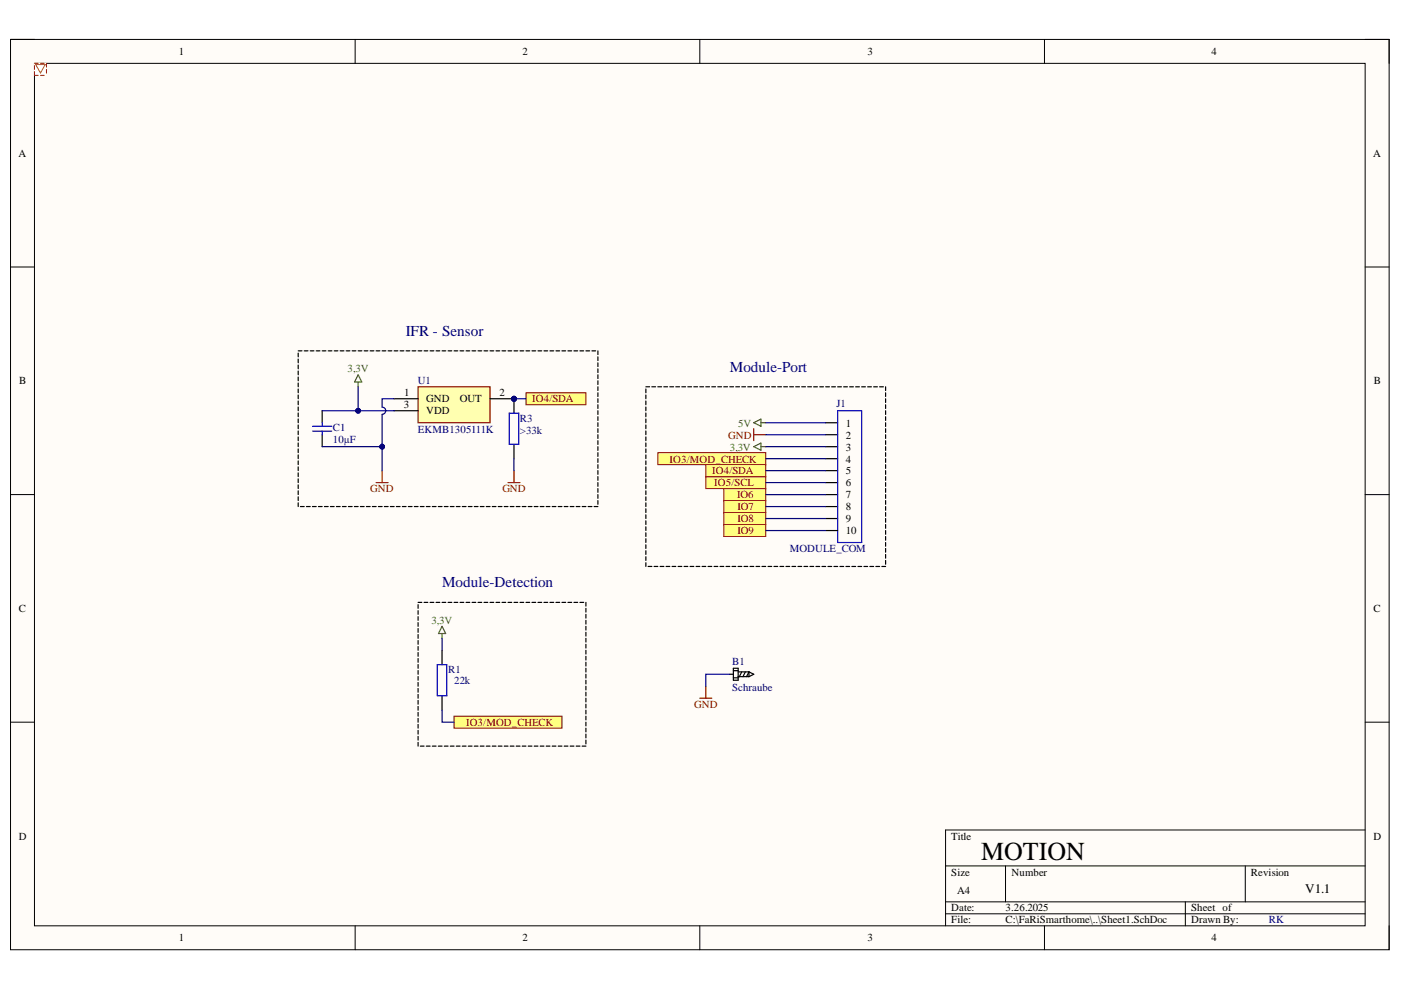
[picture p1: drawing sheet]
<svg xmlns="http://www.w3.org/2000/svg" width="297mm" height="210mm" viewBox="0 0 297 210" stroke-linecap="round" stroke-linejoin="round" font-family="sans-serif">
<defs><g id="words">
<text font-size="5.5" x="208" y="182.4">MOTION</text>
<g font-size="3.2" fill="#000080">
<text x="86" y="71.2">IFR - Sensor</text>
<text x="154.7" y="78.8">Module-Port</text>
<text x="93.7" y="124.5">Module-Detection</text>
</g>
<text font-size="2.8" x="276.7" y="189.4">V1.1</text>
<g font-size="2.3">
<text x="37.9" y="11.7">1</text>
<text x="110.7" y="11.7">2</text>
<text x="183.9" y="11.7">3</text>
<text x="256.9" y="11.7">4</text>
<text x="3.9" y="33.3">A</text>
<text x="291.1" y="33.3">A</text>
<text x="4.1" y="81.5">B</text>
<text x="291.3" y="81.5">B</text>
<text x="85.6" y="86.6">3</text>
<text x="85.7" y="84">1</text>
<text x="90.4" y="85.3">GND</text>
<text x="90.4" y="87.8">VDD</text>
<text x="97.5" y="85.3">OUT</text>
<text x="105.9" y="84">2</text>
<text x="179.4" y="90.5">1</text>
<text x="179.4" y="93">2</text>
<text x="179.4" y="95.5">3</text>
<text x="179.4" y="98.1">4</text>
<text x="179.4" y="100.6">5</text>
<text x="179.4" y="103.1">6</text>
<text x="179.4" y="105.7">7</text>
<text x="179.4" y="108.2">8</text>
<text x="179.4" y="110.7">9</text>
<text x="179.4" y="113.3">10</text>
<text x="4" y="129.8">C</text>
<text x="291.2" y="129.8">C</text>
<text x="4" y="178">D</text>
<text x="201.7" y="178">Title</text>
<text x="291.2" y="178">D</text>
<text x="201.7" y="185.6">Size</text>
<text x="214.5" y="185.6">Number</text>
<text x="265.2" y="185.6">Revision</text>
<text x="203" y="189.4">A4</text>
<text x="201.7" y="193.3">Date:</text>
<text x="201.7" y="195.8">File:</text>
<text x="213.2" y="193.3">3.26.2025</text>
<text x="213.2" y="195.8">C:\FaRiSmarthome\..\Sheet1.SchDoc</text>
<text x="252.5" y="193.3">Sheet of</text>
<text x="252.5" y="195.8">Drawn By:</text>
<text x="37.9" y="199.6">1</text>
<text x="110.7" y="199.6">2</text>
<text x="183.9" y="199.6">3</text>
<text x="256.9" y="199.6">4</text>
</g>
<g font-size="2.3" fill="#38761d">
<text x="73.7" y="79">3,3V</text>
<text x="154.7" y="95.5">3,3V</text>
<text x="156.5" y="90.5">5V</text>
<text x="91.5" y="132.3">3,3V</text>
</g>
<g font-size="2.3" fill="#000080">
<text x="88.6" y="81.5">U1</text>
<text x="110.2" y="89.4">R3</text>
<text x="177.3" y="86.3">J1</text>
<text x="70.6" y="91.5">C1</text>
<text x="70.6" y="94">10µF</text>
<text x="88.6" y="91.7">EKMB1305111K</text>
<text x="110.2" y="92">&gt;33k</text>
<text x="167.4" y="117.1">MODULE_COM</text>
<text x="95" y="142.7">R1</text>
<text x="155.2" y="140.9">B1</text>
<text x="96.3" y="145">22k</text>
<text x="155.2" y="146.5">Schraube</text>
<text x="269" y="195.8">RK</text>
</g>
<g font-size="2.3" fill="#800000">
<text x="112.9" y="85.3">IO4/SDA</text>
<text x="142" y="98.1">IO3/MOD_CHECK</text>
<text x="151" y="100.6">IO4/SDA</text>
<text x="151.4" y="103.1">IO5/SCL</text>
<text x="156.3" y="105.7">IO6</text>
<text x="156.3" y="108.2">IO7</text>
<text x="156.3" y="110.7">IO8</text>
<text x="156.3" y="113.3">IO9</text>
<text x="98.8" y="153.9">IO3/MOD_CHECK</text>
</g>
<g font-size="2.3" fill="#980000">
<text x="154.4" y="93">GND</text>
<text x="78.5" y="104.4">GND</text>
<text x="106.5" y="104.4">GND</text>
<text x="147.2" y="150.1">GND</text>
</g>
</g></defs>
<path d="M2.2 8.4h292.3v193h-292.3z" fill-rule="evenodd" fill="#fffcf8"/>
<path d="M2.2 8.4h292.3v193h-292.3z" fill="none" stroke="#000" stroke-width=".21"/>
<path d="M7.3 13.4h282.1v182.9h-282.1z" fill-rule="evenodd" fill="#fffcf8"/>
<g fill="none" stroke="#000" stroke-width=".21">
<path d="M2.2 8.4h5.1M7.3 13.4h282.1v182.9h-282.1zM75.3 8.4v5M148.4 8.4v5M221.4 8.4v5M289.4 8.4h5.1v5M2.2 56.6h5.1M289.4 56.6h5.1M2.2 104.9h5.1M289.4 104.9h5.1M2.2 153.1h5.1M289.4 153.1h5.1"/>
<path d="M289.4 176h-88.9v20.3M75.3 196.3v5.1M148.4 196.3v5.1M200.5 183.6h88.9M200.5 191.2h88.9M200.5 193.7h88.9M213.2 183.6v7.6M221.4 196.3v5.1M251.3 191.2v5.1M264 183.6v7.6M294.5 196.3v5.1"/>
</g>
<path d="M7.3 13.4h2.6v2.6h-2.6z" fill-rule="evenodd" fill="#fff"/>
<circle cx="109" cy="84.5" r=".51" fill="#000080"/>
<circle cx="109" cy="84.5" r=".51" fill="none" stroke="#000080" stroke-width=".21"/>
<path d="M88.6 82h15.3v7.6h-15.3z" fill-rule="evenodd" fill="#ffffb0"/>
<path d="M88.6 82h15.3v7.6h-15.3z" fill="none" stroke="#800000" stroke-width=".25"/>
<path d="M83.6 84.5h5M103.9 84.5h5.1" fill="none" stroke="#000" stroke-width=".25"/>
<circle cx="109" cy="84.5" r=".51" fill="#000080"/>
<circle cx="109" cy="84.5" r=".51" fill="none" stroke="#000080" stroke-width=".21"/>
<path d="M83.6 87.1h5" fill="none" stroke="#000" stroke-width=".25"/>
<path d="M153.5 103.6h8.9v2.5h-8.9z" fill-rule="evenodd" fill="#ffff80"/>
<path d="M153.5 103.6h8.9v2.5h-8.9z" fill="none" stroke="#800000" stroke-width=".21"/>
<path d="M153.5 106.1h8.9v2.6h-8.9z" fill-rule="evenodd" fill="#ffff80"/>
<path d="M153.5 106.1h8.9v2.6h-8.9z" fill="none" stroke="#800000" stroke-width=".21"/>
<path d="M153.5 108.7h8.9v2.5h-8.9z" fill-rule="evenodd" fill="#ffff80"/>
<path d="M153.5 108.7h8.9v2.5h-8.9z" fill="none" stroke="#800000" stroke-width=".21"/>
<path d="M139.5 96h22.9v2.5h-22.9z" fill-rule="evenodd" fill="#ffff80"/>
<path d="M139.5 96h22.9v2.5h-22.9z" fill="none" stroke="#800000" stroke-width=".21"/>
<path d="M153.5 111.2h8.9v2.6h-8.9z" fill-rule="evenodd" fill="#ffff80"/>
<path d="M153.5 111.2h8.9v2.6h-8.9z" fill="none" stroke="#800000" stroke-width=".21"/>
<path d="M149.6 101.1h12.8v2.5h-12.8z" fill-rule="evenodd" fill="#ffff80"/>
<path d="M149.6 101.1h12.8v2.5h-12.8z" fill="none" stroke="#800000" stroke-width=".21"/>
<path d="M149.6 98.5h12.8v2.6h-12.8z" fill-rule="evenodd" fill="#ffff80"/>
<path d="M149.6 98.5h12.8v2.6h-12.8z" fill="none" stroke="#800000" stroke-width=".21"/>
<path d="M159.8 89.6l1.5-.7v1.5zM159.8 94.7l1.5-.8v1.6zM161.3 89.6h1.1M161.3 94.7h1.1" fill="none" stroke="#38761d" stroke-width=".25"/>
<path d="M96.3 151.8h22.8v2.6h-22.8z" fill-rule="evenodd" fill="#ffff80"/>
<path d="M96.3 151.8h22.8v2.6h-22.8z" fill="none" stroke="#800000" stroke-width=".21"/>
<path d="M93.7 137.9v3M93.7 147.5v3.1" fill="none" stroke="#000" stroke-width=".25"/>
<path d="M92.7 140.9h2v6.6h-2z" fill="none" stroke="#00f" stroke-width=".25"/>
<path d="M75.9 79.5l.8 1.5h-1.5zM75.9 81v1M93.7 132.8l.8 1.5h-1.5zM93.7 134.3v1" fill="none" stroke="#38761d" stroke-width=".25"/>
<path d="M81 99.8v2.5M79.7 102.3h2.6" fill="none" stroke="#980000" stroke-width=".25"/>
<path d="M111.5 83.3h12.7v2.5h-12.7z" fill-rule="evenodd" fill="#ffff80"/>
<path d="M111.5 83.3h12.7v2.5h-12.7z" fill="none" stroke="#800000" stroke-width=".21"/>
<circle cx="109" cy="84.5" r=".51" fill="#000080"/>
<circle cx="109" cy="84.5" r=".51" fill="none" stroke="#000080" stroke-width=".21"/>
<path d="M109 84.5v3.1M109 94.2v3" fill="none" stroke="#000" stroke-width=".25"/>
<circle cx="109" cy="84.5" r=".51" fill="#000080"/>
<circle cx="109" cy="84.5" r=".51" fill="none" stroke="#000080" stroke-width=".21"/>
<path d="M66.3 90.4h4M66.3 91.4h4M68.3 89.6v.8M68.3 91.4v.8M108 87.6h2v6.6h-2zM177.6 87.1h5.1v27.9h-5.1z" fill="none" stroke="#00f" stroke-width=".25"/>
<path d="M109 99.8v2.5M159.8 90.9v2.5M159.8 92.2h2.6M107.7 102.3h2.5M148.4 148h2.5M149.6 145.5v2.5" fill="none" stroke="#980000" stroke-width=".25"/>
<g fill="none" stroke="#000" stroke-width=".25">
<path d="M68.3 87.1v2.5M68.3 92.2v2.5M175.1 89.6h2.5M175.1 92.2h2.5M175.1 94.7h2.5M175.1 97.3h2.5M175.1 99.8h2.5M175.1 102.3h2.5M175.1 104.9h2.5M175.1 107.4h2.5M175.1 109.9h2.5M175.1 112.5h2.5"/>
<path d="M154.7 143h.8M155.5 141.7h1v2.5h-1zM155.5 143.7h1M155.5 142.2h1M156.5 143.5h2.3M156.5 142.5h2.3M157.3 142.5l-.5 1M158 142.5l-.5 1M158.8 142.5v1M158.8 142.5l1 .5-1 .5M158.8 142.5l-.5 1"/>
</g>
<path d="M75.9 82v5.1h7.7M162.4 99.8h12.7M162.4 97.3h12.7M162.4 92.2h12.7M162.4 89.6h12.7M162.4 94.7h12.7M162.4 102.3h12.7M162.4 104.9h12.7M162.4 107.4h12.7M162.4 109.9h12.7M162.4 112.5h12.7M93.7 150.6v2.5h2.6" fill="none" stroke="#000080" stroke-width=".25"/>
<circle cx="75.9" cy="87.1" r=".51" fill="#000080"/>
<circle cx="75.9" cy="87.1" r=".51" fill="none" stroke="#000080" stroke-width=".21"/>
<path d="M83.6 84.5h-2.6v1.8a.76 .76 0 0 1 .8 .8 .76 .76 0 0 1-.8 .7v12" fill="none" stroke="#000080" stroke-width=".25"/>
<circle cx="81" cy="94.7" r=".51" fill="#000080"/>
<circle cx="81" cy="94.7" r=".51" fill="none" stroke="#000080" stroke-width=".21"/>
<path d="M109 84.5h2.5" fill="none" stroke="#000080" stroke-width=".25"/>
<circle cx="109" cy="84.5" r=".51" fill="#000080"/>
<circle cx="109" cy="84.5" r=".51" fill="none" stroke="#000080" stroke-width=".21"/>
<path d="M68.3 87.1h7.6M109 97.2v2.6" fill="none" stroke="#000080" stroke-width=".25"/>
<circle cx="75.9" cy="87.1" r=".51" fill="#000080"/>
<circle cx="75.9" cy="87.1" r=".51" fill="none" stroke="#000080" stroke-width=".21"/>
<path d="M68.3 94.7h12.7" fill="none" stroke="#000080" stroke-width=".25"/>
<circle cx="81" cy="94.7" r=".51" fill="#000080"/>
<circle cx="81" cy="94.7" r=".51" fill="none" stroke="#000080" stroke-width=".21"/>
<path d="M93.7 135.3v2.6M154.7 143h-5.1v2.5" fill="none" stroke="#000080" stroke-width=".25"/>
<path d="M7.3 13.9v.8M7.3 15.2v.8h.8M7.3 13.4h.8M8.6 13.4h.8M8.6 16h.8M9.9 13.4v.8M9.9 14.7v.8" fill="none" stroke="#f00" stroke-width=".21"/>
<path d="M7.6 13.7h2l-1 1.8z" fill="none" stroke="#f33" stroke-width=".21"/>
<g fill="none" stroke="#000" stroke-width=".25">
<path d="M63.2 74.9v.8M63.2 76.1v.8M63.2 77.4v.8M63.2 78.7v.8M63.2 79.9v.8M63.2 74.4h.8M64.5 74.4h.8M65.8 74.4h.8M67 74.4h.8M68.3 74.4h.8M69.6 74.4h.8M70.8 74.4h.8"/>
<path d="M72.1 74.4h.8M73.4 74.4h.8M74.7 74.4h.8M75.9 74.4h.8M77.2 74.4h.8M78.5 74.4h.8M79.7 74.4h.8M81 74.4h.8M82.3 74.4h.8M83.6 74.4h.8M84.8 74.4h.8M86.1 74.4h.8"/>
<path d="M87.4 74.4h.8M88.6 74.4h.8M89.9 74.4h.8M91.2 74.4h.8M92.5 74.4h.7M93.7 74.4h.8M95 74.4h.8M96.3 74.4h.8M97.5 74.4h.8M98.8 74.4h.8M100.1 74.4h.8M101.3 74.4h.8"/>
<path d="M102.6 74.4h.8M103.9 74.4h.8M105.2 74.4h.8M106.4 74.4h.8M107.7 74.4h.8M109 74.4h.8M110.2 74.4h.8M111.5 74.4h.8M112.8 74.4h.8M114.1 74.4h.8M115.3 74.4h.8M116.6 74.4h.8"/>
<path d="M117.9 74.4h.8M119.1 74.4h.8M120.4 74.4h.8M121.7 74.4h.8M123 74.4h.7M124.2 74.4h.8M125.5 74.4h.8M126.8 74.4v.8M126.8 75.7v.7M126.8 76.9v.8M126.8 78.2v.8M126.8 79.5v.8"/>
<path d="M63.2 81.2v.8M63.2 82.5v.8M63.2 83.8v.7M63.2 85v.8M63.2 86.3v.8M63.2 87.6v.8M63.2 88.8v.8M63.2 90.1v.8M63.2 91.4v.8M63.2 92.6v.8M63.2 93.9v.8M63.2 95.2v.8"/>
<path d="M63.2 96.4v.8M63.2 97.7v.8M63.2 99v.8M126.8 80.7v.8M126.8 82v.8M126.8 83.3v.8M126.8 84.5v.8M126.8 85.8v.8M126.8 87.1v.8M126.8 88.4v.7M126.8 89.6v.8M126.8 90.9v.8"/>
<path d="M126.8 92.2v.8M126.8 93.4v.8M126.8 94.7v.8M126.8 96v.8M126.8 97.2v.8M126.8 98.5v.8M126.8 99.8v.8M136.9 82.5v.8M136.9 83.8v.7M136.9 85v.8M136.9 86.3v.8M136.9 87.6v.8"/>
<path d="M136.9 88.8v.8M136.9 90.1v.8M136.9 91.4v.8M136.9 92.6v.8M136.9 93.9v.8M136.9 95.2v.8M136.9 96.4v.8M136.9 97.7v.8M136.9 99v.8M136.9 82h.8M138.2 82h.8M139.5 82h.8"/>
<path d="M140.7 82h.8M142 82h.8M143.3 82h.8M144.6 82h.8M145.8 82h.8M147.1 82h.8M148.4 82h.8M149.6 82h.8M150.9 82h.8M152.2 82h.8M153.5 82h.7M154.7 82h.8"/>
<path d="M156 82h.8M157.3 82h.8M158.5 82h.8M159.8 82h.8M161.1 82h.8M162.4 82h.7M163.6 82h.8M164.9 82h.8M166.2 82h.8M167.4 82h.8M168.7 82h.8M170 82h.8"/>
<path d="M171.2 82h.8M172.5 82h.8M173.8 82h.8M175.1 82h.8M176.3 82h.8M177.6 82h.8M178.9 82h.8M180.1 82h.8M181.4 82h.8M182.7 82h.8M184 82h.8M185.2 82h.8"/>
<path d="M186.5 82h.8M187.8 82v.8M187.8 83.3v.8M187.8 84.5v.8M187.8 85.8v.8M187.8 87.1v.8M187.8 88.4v.7M187.8 89.6v.8M187.8 90.9v.8M187.8 92.2v.8M187.8 93.4v.8M187.8 94.7v.8"/>
<path d="M187.8 96v.8M187.8 97.3v.7M187.8 98.5v.8M187.8 99.8v.8M63.2 100.3v.8M63.2 101.5v.8M63.2 102.8v.8M63.2 104.1v.8M63.2 105.3v.8M63.2 106.6v.8M63.7 107.4h.8M65 107.4h.8"/>
<path d="M66.2 107.4h.8M67.5 107.4h.8M68.8 107.4h.8M70.1 107.4h.7M71.3 107.4h.8M72.6 107.4h.8M73.9 107.4h.8M75.1 107.4h.8M76.4 107.4h.8M77.7 107.4h.8M79 107.4h.7M80.2 107.4h.8"/>
<path d="M81.5 107.4h.8M82.8 107.4h.8M84 107.4h.8M85.3 107.4h.8M86.6 107.4h.8M87.8 107.4h.8M89.1 107.4h.8M90.4 107.4h.8M91.7 107.4h.8M92.9 107.4h.8M94.2 107.4h.8M95.5 107.4h.8"/>
<path d="M96.7 107.4h.8M98 107.4h.8M99.3 107.4h.8M100.6 107.4h.7M101.8 107.4h.8M103.1 107.4h.8M104.4 107.4h.8M105.6 107.4h.8M106.9 107.4h.8M108.2 107.4h.8M109.4 107.4h.8M110.7 107.4h.8"/>
<path d="M112 107.4h.8M113.3 107.4h.8M114.5 107.4h.8M115.8 107.4h.8M117.1 107.4h.8M118.3 107.4h.8M119.6 107.4h.8M120.9 107.4h.8M122.2 107.4h.8M123.4 107.4h.8M124.7 107.4h.8M126 107.4h.8"/>
<path d="M126.8 101.1v.7M126.8 102.3v.8M126.8 103.6v.8M126.8 104.9v.8M126.8 106.1v.8M136.9 100.3v.8M136.9 101.5v.8M136.9 102.8v.8M136.9 104.1v.8M136.9 105.3v.8M136.9 106.6v.8M136.9 107.9v.8"/>
<path d="M136.9 109.1v.8M136.9 110.4v.8M136.9 111.7v.8M136.9 113v.8M136.9 114.2v.8M136.9 115.5v.8M136.9 116.8v.8M136.9 118v.8M136.9 119.3v.8M187.8 101.1v.7M187.8 102.3v.8M187.8 103.6v.8"/>
<path d="M187.8 104.9v.8M187.8 106.1v.8M187.8 107.4v.8M187.8 108.7v.8M187.8 109.9v.8M187.8 111.2v.8M187.8 112.5v.8M187.8 113.8v.7M187.8 115v.8M187.8 116.3v.8M187.8 117.6v.8M187.8 118.8v.8"/>
<path d="M88.6 128.2v.8M88.6 129.5v.8M88.6 130.7v.8M88.6 132v.8M88.6 133.3v.8M88.6 134.5v.8M88.6 135.8v.8M88.6 137.1v.8M88.6 138.4v.7M88.6 139.6v.8M88.6 127.7h.8M89.9 127.7h.8"/>
<path d="M91.2 127.7h.8M92.5 127.7h.7M93.7 127.7h.8M95 127.7h.8M96.3 127.7h.8M97.5 127.7h.8M98.8 127.7h.8M100.1 127.7h.8M101.3 127.7h.8M102.6 127.7h.8M103.9 127.7h.8M105.2 127.7h.8"/>
<path d="M106.4 127.7h.8M107.7 127.7h.8M109 127.7h.8M110.2 127.7h.8M111.5 127.7h.8M112.8 127.7h.8M114.1 127.7h.8M115.3 127.7h.8M116.6 127.7h.8M117.9 127.7h.8M119.1 127.7h.8M120.4 127.7h.8"/>
<path d="M121.7 127.7h.8M123 127.7h.7M124.2 127.7v.8M124.2 129v.8M124.2 130.3v.8M124.2 131.5v.8M124.2 132.8v.8M124.2 134.1v.8M124.2 135.3v.8M124.2 136.6v.8M124.2 137.9v.8M124.2 139.1v.8"/>
<path d="M137.4 120.1h.8M138.7 120.1h.8M140 120.1h.7M141.2 120.1h.8M142.5 120.1h.8M143.8 120.1h.8M145 120.1h.8M146.3 120.1h.8M147.6 120.1h.8M148.8 120.1h.8M150.1 120.1h.8M151.4 120.1h.8"/>
<path d="M152.7 120.1h.8M153.9 120.1h.8M155.2 120.1h.8M156.5 120.1h.8M157.7 120.1h.8M159 120.1h.8M160.3 120.1h.8M161.6 120.1h.8M162.8 120.1h.8M164.1 120.1h.8M165.4 120.1h.8M166.6 120.1h.8"/>
<path d="M167.9 120.1h.8M169.2 120.1h.8M170.5 120.1h.7M171.7 120.1h.8M173 120.1h.8M174.3 120.1h.8M175.5 120.1h.8M176.8 120.1h.8M178.1 120.1h.8M179.3 120.1h.8M180.6 120.1h.8M181.9 120.1h.8"/>
<path d="M183.2 120.1h.8M184.4 120.1h.8M185.7 120.1h.8M187 120.1h.8M88.6 140.9v.8M88.6 142.2v.8M88.6 143.4v.8M88.6 144.7v.8M88.6 146v.8M88.6 147.2v.8M88.6 148.5v.8M88.6 149.8v.8"/>
<path d="M88.6 151.1v.7M88.6 152.3v.8M88.6 153.6v.8M88.6 154.9v.8M88.6 156.1v.8M88.6 157.4v.8M89.1 158.2h.8M90.4 158.2h.8M91.7 158.2h.8M92.9 158.2h.8M94.2 158.2h.8M95.5 158.2h.8"/>
<path d="M96.7 158.2h.8M98 158.2h.8M99.3 158.2h.8M100.6 158.2h.7M101.8 158.2h.8M103.1 158.2h.8M104.4 158.2h.8M105.6 158.2h.8M106.9 158.2h.8M108.2 158.2h.8M109.4 158.2h.8M110.7 158.2h.8"/>
<path d="M112 158.2h.8M113.3 158.2h.8M114.5 158.2h.8M115.8 158.2h.8M117.1 158.2h.8M118.3 158.2h.8M119.6 158.2h.8M120.9 158.2h.8M122.2 158.2h.8M123.4 158.2h.8M124.2 140.4v.8M124.2 141.7v.8"/>
<path d="M124.2 143v.8M124.2 144.2v.8M124.2 145.5v.8M124.2 146.8v.8M124.2 148v.8M124.2 149.3v.8M124.2 150.6v.8M124.2 151.8v.8M124.2 153.1v.8M124.2 154.4v.8M124.2 155.7v.7M124.2 156.9v.8"/>
</g>
<use href="#words"/>
</svg>
